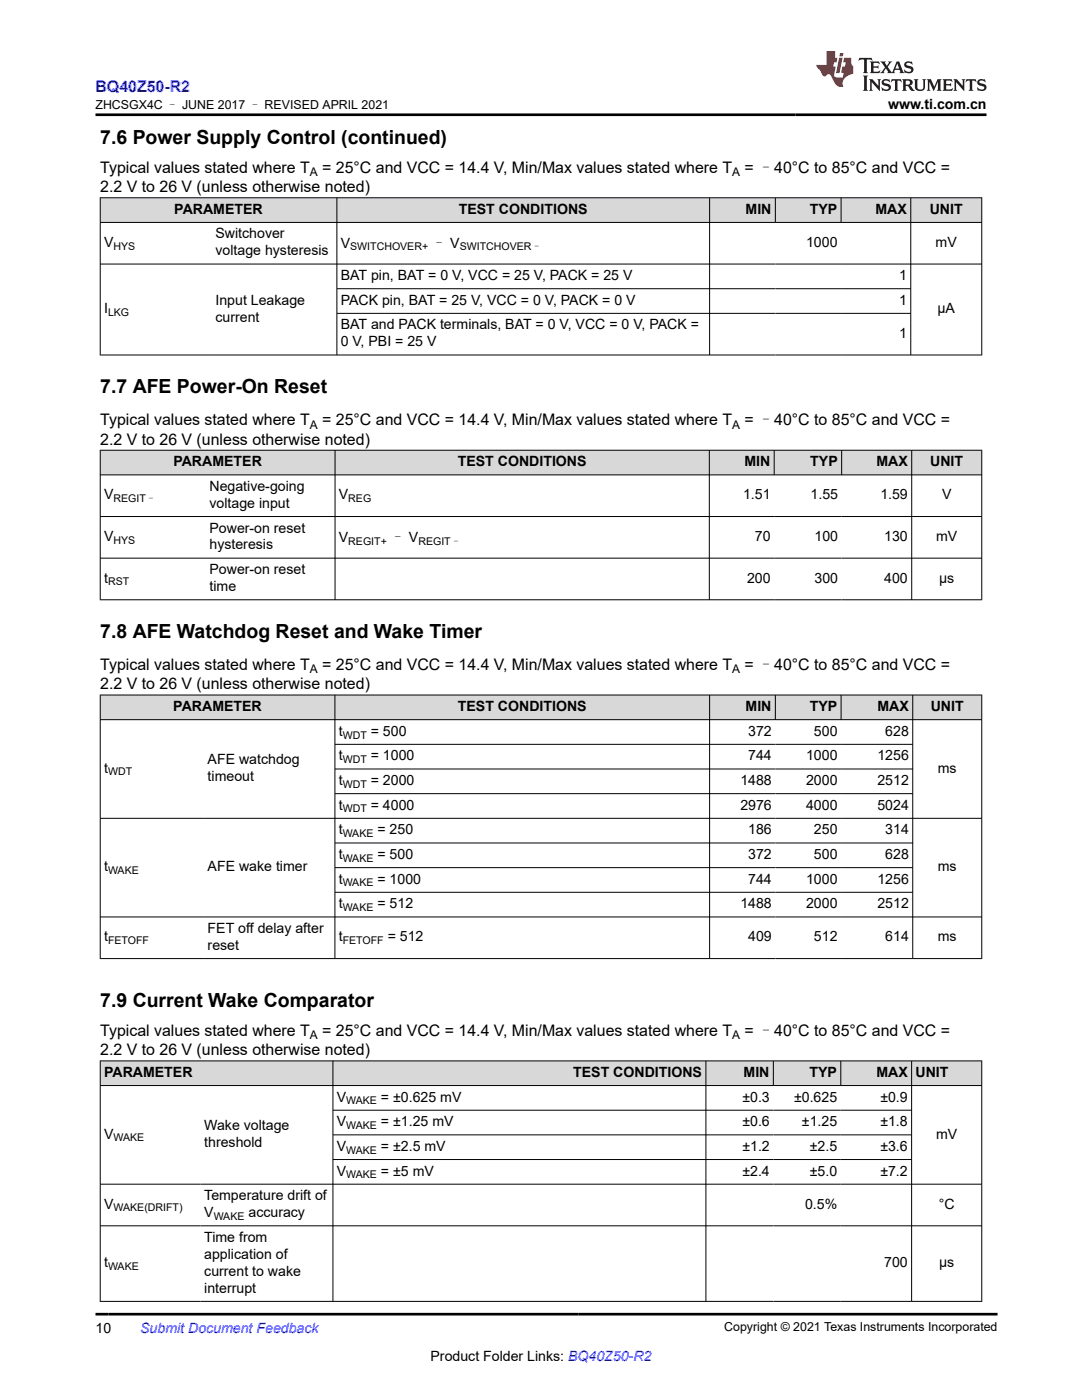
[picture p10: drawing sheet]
<svg xmlns="http://www.w3.org/2000/svg" width="216mm" height="279mm" viewBox="0 0 216 279" stroke-linecap="round" stroke-linejoin="round" font-family="sans-serif">
<defs><g id="words">
<g font-size="3.9">
<text x="20" y="28.7">7.6 Power Supply Control (continued)</text>
<text x="20" y="78.4">7.7 AFE Power-On Reset</text>
<text x="20" y="127.3">7.8 AFE Watchdog Reset and Wake Timer</text>
<text x="20" y="201">7.9 Current Wake Comparator</text>
</g>
<text font-size="3.2" fill="#00f" x="19" y="18.3">BQ40Z50-R2</text>
<g font-size="3.2">
<text x="20" y="34.5">Typical values stated where T</text>
<text x="64.3" y="34.5">= 25°C and VCC = 14.4 V, Min/Max values stated where T</text>
<text x="148.6" y="34.5">= –40°C to 85°C and VCC =</text>
<text x="20" y="38.3">2.2 V to 26 V (unless otherwise noted)</text>
<text x="20" y="84.9">Typical values stated where T</text>
<text x="20" y="88.7">2.2 V to 26 V (unless otherwise noted)</text>
<text x="64.3" y="84.9">= 25°C and VCC = 14.4 V, Min/Max values stated where T</text>
<text x="148.6" y="84.9">= –40°C to 85°C and VCC =</text>
<text x="20" y="133.8">Typical values stated where T</text>
<text x="20" y="137.6">2.2 V to 26 V (unless otherwise noted)</text>
<text x="64.3" y="133.8">= 25°C and VCC = 14.4 V, Min/Max values stated where T</text>
<text x="148.6" y="133.8">= –40°C to 85°C and VCC =</text>
<text x="20" y="206.8">Typical values stated where T</text>
<text x="64.3" y="206.8">= 25°C and VCC = 14.4 V, Min/Max values stated where T</text>
<text x="148.6" y="206.8">= –40°C to 85°C and VCC =</text>
<text x="20" y="210.6">2.2 V to 26 V (unless otherwise noted)</text>
</g>
<g font-size="2.8">
<text x="177.2" y="21.7">www.ti.com.cn</text>
<text x="34.8" y="42.7">PARAMETER</text>
<text x="43" y="47.6">Switchover</text>
<text x="91.6" y="42.7">TEST CONDITIONS</text>
<text x="148.8" y="42.7">MIN</text>
<text x="161.6" y="42.7">TYP</text>
<text x="174.7" y="42.7">MAX</text>
<text x="185.5" y="42.7">UNIT</text>
<text x="20.8" y="49.3">V</text>
<text x="43" y="51">voltage hysteresis</text>
<text x="68" y="49.4">V</text>
<text x="86.2" y="49.4">– V</text>
<text x="160.8" y="49.3">1000</text>
<text x="186.7" y="49.3">mV</text>
<text x="68" y="55.9">BAT pin, BAT = 0 V, VCC = 25 V, PACK = 25 V</text>
<text x="179.4" y="55.9">1</text>
<text x="20.8" y="62.5">I</text>
<text x="43" y="60.8">Input Leakage</text>
<text x="43" y="64.2">current</text>
<text x="68" y="60.8">PACK pin, BAT = 25 V, VCC = 0 V, PACK = 0 V</text>
<text x="68" y="65.7">BAT and PACK terminals, BAT = 0 V, VCC = 0 V, PACK =</text>
<text x="179.4" y="60.8">1</text>
<text x="187.1" y="62.5">µA</text>
<text x="68" y="69.1">0 V, PBI = 25 V</text>
<text x="179.4" y="67.4">1</text>
<text x="34.6" y="93">PARAMETER</text>
<text x="91.3" y="93">TEST CONDITIONS</text>
<text x="148.5" y="93">MIN</text>
<text x="161.7" y="93">TYP</text>
<text x="174.9" y="93">MAX</text>
<text x="185.6" y="93">UNIT</text>
<text x="20.8" y="99.7">V</text>
<text x="41.8" y="98">Negative-going</text>
<text x="41.8" y="101.4">voltage input</text>
<text x="67.6" y="99.7">V</text>
<text x="148.3" y="99.7">1.51</text>
<text x="161.7" y="99.7">1.55</text>
<text x="175.7" y="99.7">1.59</text>
<text x="188" y="99.7">V</text>
<text x="20.8" y="108">V</text>
<text x="41.8" y="106.3">Power-on reset</text>
<text x="150.6" y="108">70</text>
<text x="162.5" y="108">100</text>
<text x="176.4" y="108">130</text>
<text x="186.8" y="108">mV</text>
<text x="41.8" y="109.7">hysteresis</text>
<text x="67.6" y="108.1">V</text>
<text x="78" y="108.1">– V</text>
<text x="20.8" y="116.3">t</text>
<text x="41.8" y="114.6">Power-on reset</text>
<text x="41.8" y="118">time</text>
<text x="149.1" y="116.3">200</text>
<text x="162.5" y="116.3">300</text>
<text x="176.4" y="116.3">400</text>
<text x="187.4" y="116.3">µs</text>
<text x="34.6" y="141.9">PARAMETER</text>
<text x="91.4" y="141.9">TEST CONDITIONS</text>
<text x="148.8" y="141.9">MIN</text>
<text x="161.6" y="141.9">TYP</text>
<text x="175.1" y="141.9">MAX</text>
<text x="185.7" y="141.9">UNIT</text>
<text x="67.6" y="146.8">t</text>
<text x="74" y="146.8">= 500</text>
<text x="149.3" y="146.8">372</text>
<text x="162.4" y="146.8">500</text>
<text x="176.7" y="146.8">628</text>
<text x="20.8" y="154.2">t</text>
<text x="41.4" y="152.5">AFE watchdog</text>
<text x="41.4" y="155.9">timeout</text>
<text x="67.6" y="151.7">t</text>
<text x="74" y="151.7">= 1000</text>
<text x="149.3" y="151.7">744</text>
<text x="160.8" y="151.7">1000</text>
<text x="175.1" y="151.7">1256</text>
<text x="187.1" y="154.2">ms</text>
<text x="67.6" y="156.7">t</text>
<text x="67.6" y="161.6">t</text>
<text x="74" y="156.7">= 2000</text>
<text x="74" y="161.6">= 4000</text>
<text x="147.7" y="156.7">1488</text>
<text x="147.7" y="161.6">2976</text>
<text x="160.8" y="156.7">2000</text>
<text x="160.8" y="161.6">4000</text>
<text x="175.1" y="156.7">2512</text>
<text x="175.1" y="161.6">5024</text>
<text x="67.6" y="166.5">t</text>
<text x="75.3" y="166.5">= 250</text>
<text x="149.3" y="166.5">186</text>
<text x="162.4" y="166.5">250</text>
<text x="176.7" y="166.5">314</text>
<text x="20.8" y="173.9">t</text>
<text x="41.4" y="173.9">AFE wake timer</text>
<text x="67.6" y="171.4">t</text>
<text x="75.3" y="171.4">= 500</text>
<text x="149.3" y="171.4">372</text>
<text x="162.4" y="171.4">500</text>
<text x="176.7" y="171.4">628</text>
<text x="187.1" y="173.9">ms</text>
<text x="67.6" y="176.3">t</text>
<text x="75.3" y="176.3">= 1000</text>
<text x="149.3" y="176.3">744</text>
<text x="160.8" y="176.3">1000</text>
<text x="175.1" y="176.3">1256</text>
<text x="67.6" y="181.3">t</text>
<text x="75.3" y="181.3">= 512</text>
<text x="147.7" y="181.3">1488</text>
<text x="160.8" y="181.3">2000</text>
<text x="175.1" y="181.3">2512</text>
<text x="20.8" y="187.9">t</text>
<text x="41.4" y="186.2">FET off delay after</text>
<text x="41.4" y="189.6">reset</text>
<text x="67.6" y="187.9">t</text>
<text x="77.4" y="187.9">= 512</text>
<text x="149.3" y="187.9">409</text>
<text x="162.4" y="187.9">512</text>
<text x="176.7" y="187.9">614</text>
<text x="187.1" y="187.9">ms</text>
<text x="20.8" y="214.9">PARAMETER</text>
<text x="114.4" y="214.9">TEST CONDITIONS</text>
<text x="148.4" y="214.9">MIN</text>
<text x="161.5" y="214.9">TYP</text>
<text x="174.9" y="214.9">MAX</text>
<text x="182.7" y="214.9">UNIT</text>
<text x="67.2" y="219.8">V</text>
<text x="76" y="219.8">= ±0.625 mV</text>
<text x="148.1" y="219.8">±0.3</text>
<text x="158.5" y="219.8">±0.625</text>
<text x="175.7" y="219.8">±0.9</text>
<text x="20.8" y="227.2">V</text>
<text x="40.8" y="225.5">Wake voltage</text>
<text x="67.2" y="224.8">V</text>
<text x="76" y="224.8">= ±1.25 mV</text>
<text x="148.1" y="224.8">±0.6</text>
<text x="160" y="224.8">±1.25</text>
<text x="175.7" y="224.8">±1.8</text>
<text x="186.8" y="227.2">mV</text>
<text x="40.8" y="228.9">threshold</text>
<text x="67.2" y="229.7">V</text>
<text x="76" y="229.7">= ±2.5 mV</text>
<text x="148.1" y="229.7">±1.2</text>
<text x="161.6" y="229.7">±2.5</text>
<text x="175.7" y="229.7">±3.6</text>
<text x="40.8" y="239.5">Temperature drift of</text>
<text x="67.2" y="234.6">V</text>
<text x="76" y="234.6">= ±5 mV</text>
<text x="148.1" y="234.6">±2.4</text>
<text x="161.6" y="234.6">±5.0</text>
<text x="175.7" y="234.6">±7.2</text>
<text x="20.8" y="241.2">V</text>
<text x="40.8" y="242.9">V</text>
<text x="49.6" y="242.9">accuracy</text>
<text x="160.6" y="241.2">0.5%</text>
<text x="187.3" y="241.2">°C</text>
<text x="40.8" y="247.8">Time from</text>
<text x="40.8" y="251.2">application of</text>
<text x="20.8" y="252.9">t</text>
<text x="40.8" y="254.6">current to wake</text>
<text x="40.8" y="258">interrupt</text>
<text x="176.4" y="252.9">700</text>
<text x="187.4" y="252.9">µs</text>
<text x="19" y="266">10</text>
<text x="85.9" y="271.7">Product Folder Links: BQ40Z50-R2</text>
</g>
<text font-size="2.8" fill="#00f" x="28" y="266">Submit Document Feedback</text>
<g font-size="2.5">
<text x="19" y="21.8">ZHCSGX4C – JUNE 2017 – REVISED APRIL 2021</text>
<text x="144.5" y="265.7">Copyright © 2021 Texas Instruments Incorporated</text>
</g>
<g font-size="2.4">
<text x="61.8" y="35.1">A</text>
<text x="146.1" y="35.1">A</text>
<text x="61.8" y="85.5">A</text>
<text x="146.1" y="85.5">A</text>
<text x="61.8" y="134.4">A</text>
<text x="146.1" y="134.4">A</text>
<text x="61.8" y="207.4">A</text>
<text x="146.1" y="207.4">A</text>
</g>
<g font-size="2.1">
<text x="22.6" y="49.8">HYS</text>
<text x="69.9" y="50">SWITCHOVER+</text>
<text x="91.7" y="50">SWITCHOVER–</text>
<text x="21.6" y="63.1">LKG</text>
<text x="22.6" y="100.2">REGIT–</text>
<text x="69.5" y="100.2">REG</text>
<text x="22.6" y="108.5">HYS</text>
<text x="69.5" y="108.7">REGIT+</text>
<text x="83.5" y="108.7">REGIT–</text>
<text x="21.6" y="116.8">RST</text>
<text x="68.4" y="147.4">WDT</text>
<text x="21.6" y="154.8">WDT</text>
<text x="68.4" y="152.3">WDT</text>
<text x="68.4" y="157.2">WDT</text>
<text x="68.4" y="162.1">WDT</text>
<text x="68.4" y="167.1">WAKE</text>
<text x="68.4" y="172">WAKE</text>
<text x="21.6" y="174.5">WAKE</text>
<text x="68.4" y="176.9">WAKE</text>
<text x="68.4" y="181.8">WAKE</text>
<text x="21.6" y="188.4">FETOFF</text>
<text x="68.4" y="188.4">FETOFF</text>
<text x="69.1" y="220.4">WAKE</text>
<text x="22.6" y="227.8">WAKE</text>
<text x="69.1" y="225.3">WAKE</text>
<text x="69.1" y="230.2">WAKE</text>
<text x="69.1" y="235.2">WAKE</text>
<text x="22.6" y="241.8">WAKE(DRIFT)</text>
<text x="42.6" y="243.5">WAKE</text>
<text x="21.6" y="253.5">WAKE</text>
</g>
</g></defs>
<g fill="#d8d8d8">
<path d="M20 39.5h175.9v4.9h-175.9z" fill-rule="evenodd"/>
<path d="M20.1 39.5h47.1v4.8h-47.1z" fill-rule="evenodd"/>
<path d="M67.3 39.5h74.2v4.8h-74.2z" fill-rule="evenodd"/>
<path d="M141.7 39.5h13v4.8h-13z" fill-rule="evenodd"/>
<path d="M154.8 39.5h13v4.8h-13z" fill-rule="evenodd"/>
<path d="M167.9 39.5h13.8v4.8h-13.8z" fill-rule="evenodd"/>
<path d="M181.8 39.5h14v4.8h-14z" fill-rule="evenodd"/>
</g>
<g fill="none" stroke="#000" stroke-width=".2">
<path d="M19.9 39.5h176.1M20 39.4v31.5M67.2 39.4v31.5M141.6 39.4v31.5M154.7 39.4v5.1M167.8 39.4v5.1M181.7 39.4v31.5M195.9 39.4v31.5M19.9 44.4h176.1M19.9 52.7h176.1M67.2 57.6h114.6M19.9 70.8h176.1"/>
<path d="M67.2 62.5h114.6"/>
</g>
<g fill="#d8d8d8">
<path d="M20 89.9h175.9v4.9h-175.9z" fill-rule="evenodd"/>
<path d="M20.1 89.9h46.7v4.8h-46.7z" fill-rule="evenodd"/>
<path d="M66.9 89.9h74.6v4.8h-74.6z" fill-rule="evenodd"/>
<path d="M141.6 89.9h12.8v4.8h-12.8z" fill-rule="evenodd"/>
<path d="M154.5 89.9h13.4v4.8h-13.4z" fill-rule="evenodd"/>
<path d="M168 89.9h13.9v4.8h-13.9z" fill-rule="evenodd"/>
<path d="M182 89.9h13.8v4.8h-13.8z" fill-rule="evenodd"/>
</g>
<path d="M19.9 89.9h176.1M19.9 94.8h176.1M20 89.8v30M66.9 89.8v30M141.5 89.8v30M154.5 89.8v5M167.9 89.8v5M181.9 89.8v30M195.9 89.8v30M19.9 103.1h176.1M19.9 111.4h176.1M19.9 119.7h176.1" fill="none" stroke="#000" stroke-width=".2"/>
<g fill="#d8d8d8">
<path d="M20 138.7h175.9v4.9h-175.9z" fill-rule="evenodd"/>
<path d="M20.1 138.8h46.7v4.8h-46.7z" fill-rule="evenodd"/>
<path d="M66.9 138.8h74.6v4.8h-74.6z" fill-rule="evenodd"/>
<path d="M141.7 138.8h13v4.8h-13z" fill-rule="evenodd"/>
<path d="M154.8 138.8h13v4.8h-13z" fill-rule="evenodd"/>
<path d="M167.9 138.8h14.2v4.8h-14.2z" fill-rule="evenodd"/>
<path d="M182.2 138.8h13.6v4.8h-13.6z" fill-rule="evenodd"/>
</g>
<g fill="none" stroke="#000" stroke-width=".2">
<path d="M19.9 138.7h176.1M20 138.6v52.8M66.8 138.6v52.8M141.6 138.6v52.8M154.7 138.6v5.1M167.8 138.6v5.1M182.1 138.6v52.8M195.9 138.6v52.8M19.9 143.6h176.1M66.8 148.5h115.4M66.8 153.5h115.4M66.8 158.4h115.4"/>
<path d="M19.9 163.3h176.1M66.8 168.2h115.4M66.8 173.2h115.4M66.8 178.1h115.4M19.9 183h176.1M19.9 191.3h176.1"/>
</g>
<g fill="#d8d8d8">
<path d="M20 211.7h175.9v4.9h-175.9z" fill-rule="evenodd"/>
<path d="M20.1 211.8h46.3v4.8h-46.3z" fill-rule="evenodd"/>
<path d="M66.5 211.8h74.3v4.8h-74.3z" fill-rule="evenodd"/>
<path d="M140.9 211.8h13.4v4.8h-13.4z" fill-rule="evenodd"/>
<path d="M154.4 211.8h13.3v4.8h-13.3z" fill-rule="evenodd"/>
<path d="M167.8 211.8h14v4.8h-14z" fill-rule="evenodd"/>
<path d="M182 211.8h13.8v4.8h-13.8z" fill-rule="evenodd"/>
</g>
<g fill="none" stroke="#000" stroke-width=".2">
<path d="M19.9 211.7h176.1M19.9 216.6h176.1M20 211.7v48.1M66.4 211.7v48.1M140.9 211.7v48.1M154.3 211.7v5M167.8 211.7v5M181.9 211.7v48.1M195.9 211.7v48.1M19.9 236.3h176.1M66.4 221.6h115.6M66.4 226.5h115.6"/>
<path d="M66.4 231.4h115.6M19.9 244.6h176.1M19.9 259.7h176.1"/>
</g>
<path d="M171.5 11.6l-.2 .5 .5-.2h.6v.1v2.2l-.2 .4h1l-.2-.4v-2.2v-.1h.5l.5 .2-.1-.5zM173.6 12.3l.2 .4v1.5l-.2 .4h1.9l.1-.6a1.08 1.08 0 0 1-1.3 .2v-.7h.6l.4 .2v-.7l-.4 .2h-.6v-.5l.2-.2a1 1 0 0 1 1 .3l-.1-.5zM175.7 12.3l.9 1.1-1 1.2h.9l-.2-.2 .5-.8 .4 .8-.2 .2h1.6l-.2-.2 .2-.5h.9l.1 .5-.1 .2h.9l-.2-.3-.8-2h-.5l-.9 2.2-.9-1.1 .9-1.1h-.8l.2 .2-.4 .6-.4-.6 .2-.2zM179 12.7l.4 1h-.7zM180.7 12.4a.65 .65 0 0 0-.2 .7 .65 .65 0 0 0 .6 .5l.6 .1 .1 .3a.79 .79 0 0 1-.7 .4 .79 .79 0 0 1-.7-.5l.1 .7 .2-.1a.93 .93 0 0 0 1.1 .1 .93 .93 0 0 0 .4-1 1.46 1.46 0 0 0-1.2-.6l-.1-.3a1.09 1.09 0 0 1 1.2 .2l-.2-.6-.1 .1-.5-.2zM172.2 15.1l.2 .4v2.2l-.2 .4h1l-.2-.4v-2.2l.2-.4zM173.4 15.8l.2 .4v1.5l-.2 .4h.8l-.3-.4 .1-1.3 1.6 1.8v-2l.2-.4h-.7l.1 .2 .1 1.1-1.2-1.3zM176.2 15.9a.65 .65 0 0 0-.2 .8 .65 .65 0 0 0 .6 .4l.6 .2 .1 .2a.79 .79 0 0 1-.7 .4 .79 .79 0 0 1-.7-.5l.1 .7 .2-.1a.93 .93 0 0 0 1.1 .1 .93 .93 0 0 0 .4-.9 1.46 1.46 0 0 0-1.2-.6l-.1-.4a1.09 1.09 0 0 1 1.2 .2l-.1-.6-.2 .1-.5-.1zM177.9 15.8l-.1 .6a.63 .63 0 0 1 .8-.3v1.6l-.3 .4h1l-.2-.4v-1.6a.66 .66 0 0 1 .8 .3l-.1-.6zM180 15.8l.2 .4v1.5l-.2 .4h1l-.2-.2-.1-.7h.5l.1 .2a.79 .79 0 0 0 1.2 .6l-1-.9a.61 .61 0 0 0 .6-.6 .61 .61 0 0 0-.5-.7zM180.8 16.1h.1a.47 .47 0 0 1 .5 .1 .47 .47 0 0 1 .1 .5l-.1 .1-.7 .1zM182.3 15.8l.2 .2a2.27 2.27 0 0 0 .4 2 1.04 1.04 0 0 0 1.7-.7v-1.3l.2-.2h-.8l.2 .4v1.1a.6 .6 0 0 1-.6 .6 .6 .6 0 0 1-.6-.6v-1.1l.3-.4zM184.9 15.8l.2 .4v1.5l-.2 .4h.8l-.3-.4v-1.4l.9 1.9 .9-1.9v1.4l-.3 .4h1l-.2-.4v-1.5l.2-.4h-.8l-.7 1.5-.6-1.5zM188.1 15.8l.2 .4v1.5l-.2 .4h1.9l.1-.6a1.09 1.09 0 0 1-1.3 .2v-.7h.6l.4 .2v-.6l-.4 .2h-.6v-.6l.2-.1a1.01 1.01 0 0 1 1 .3l-.1-.6zM190.2 15.8l.3 .4v1.5l-.3 .4h.8l-.2-.4v-1.3l1.6 1.8v-2l.2-.4h-.7l.2 .2v1.1l-1.2-1.3zM192.8 15.8l-.1 .6a.63 .63 0 0 1 .8-.3v1.6l-.3 .4h1l-.2-.4v-1.6a.66 .66 0 0 1 .8 .3l-.1-.6zM195.2 15.9a.65 .65 0 0 0-.2 .8 .65 .65 0 0 0 .6 .4l.6 .2 .2 .2a.79 .79 0 0 1-.7 .4 .79 .79 0 0 1-.7-.5l.1 .7 .2-.1a.93 .93 0 0 0 1 .1 .93 .93 0 0 0 .5-.9 1.46 1.46 0 0 0-1.3-.6v-.4a1.09 1.09 0 0 1 1.2 .2l-.2-.6-.2 .1-.5-.1z" fill="#231f20"/>
<path d="M164.9 10.2v2.8h-2l.1 .3 .8 1a.95 .95 0 0 0 1 .9 .59 .59 0 0 1 .5-.4 .59 .59 0 0 1 .5 .4l.4 .7a1.59 1.59 0 0 0 2.1 1.4 1.61 1.61 0 0 1 1-2.3l1-.3-.1-1.5a1.59 1.59 0 0 1-.3-1.7h-1.5l-.2 .9h.6l-.2 .9h-.5l-.2 1v.2l.4 .1-.1 .9h-.7a.73 .73 0 0 1-1-.7l.3-1.5h-.5l.1-.9h.5l.2-.9h-.5v-1.3zM167.4 11.5l-.6 3.1h.7l.6-3.1zM167.6 10.6l-.1 .6h.7l.1-.6z" fill="#ed1c24"/>
<path d="M19 22.9h177.8M19 262.3h180" fill="none" stroke="#000" stroke-width=".53"/>
<use href="#words"/>
</svg>
